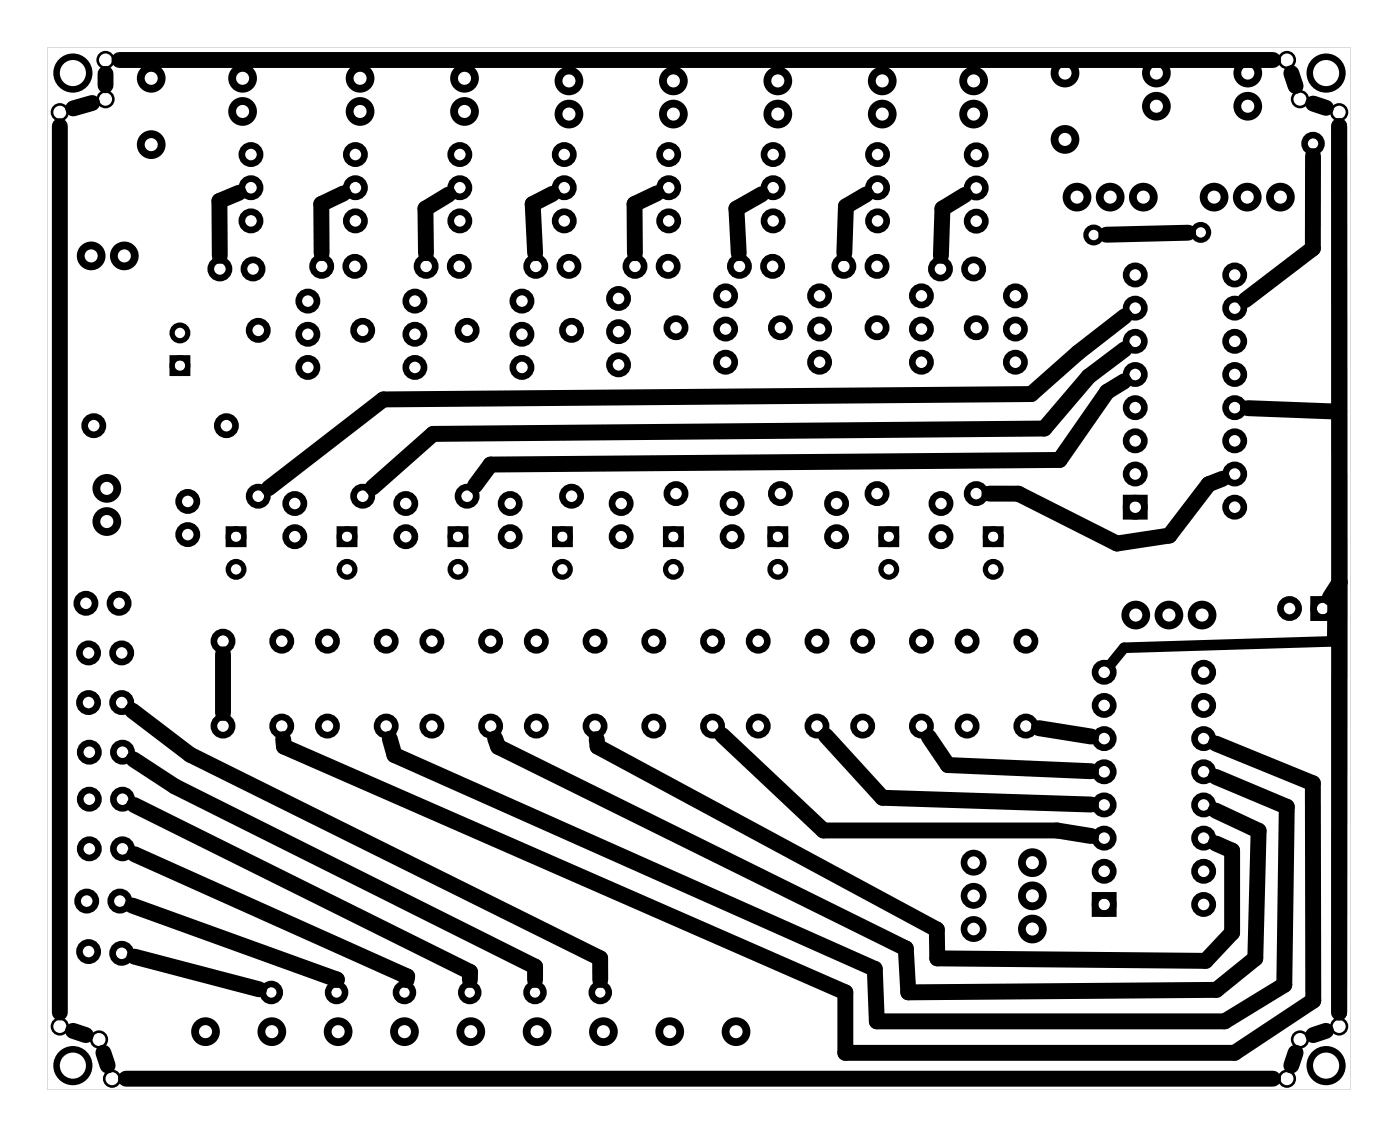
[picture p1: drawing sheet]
<svg xmlns="http://www.w3.org/2000/svg" width="107mm" height="87mm" viewBox="0 0 107 87" stroke-linecap="round" stroke-linejoin="round" font-family="sans-serif">
<path d="M3.6 3.6v79.8h99.8v-79.8zM3.6 3.6h99.8v79.8h-99.8z" fill="#000"/>
<g fill="none" stroke="#000" stroke-width=".5">
<circle cx="5.6" cy="5.6" r="1.25"/>
<circle cx="100.6" cy="11" r=".65"/>
<circle cx="101.6" cy="5.6" r="1.25"/>
<circle cx="20.8" cy="76" r=".65"/>
<circle cx="25.8" cy="76" r=".65"/>
<circle cx="31" cy="76" r=".65"/>
<circle cx="36" cy="76" r=".65"/>
<circle cx="41" cy="76" r=".65"/>
<circle cx="46" cy="76" r=".65"/>
<circle cx="5.6" cy="81.6" r="1.25"/>
<circle cx="101.6" cy="81.6" r="1.25"/>
</g>
<g fill="none" stroke="#000" stroke-width=".4">
<path d="M13.2 27.4h1.2v1.2h-1.2zM17.5 40.5h1.2v1.2h-1.2zM26 40.5h1.2v1.2h-1.2zM34.5 40.5h1.2v1.2h-1.2zM42.5 40.5h1.2v1.2h-1.2zM51 40.5h1.2v1.2h-1.2zM59 40.5h1.2v1.2h-1.2zM67.5 40.5h1.2v1.2h-1.2zM75.5 40.5h1.2v1.2h-1.2z"/>
<circle cx="83.8" cy="18" r=".6"/>
<circle cx="92" cy="17.8" r=".6"/>
<circle cx="13.8" cy="25.5" r=".6"/>
<circle cx="13.8" cy="28" r=".6"/>
<circle cx="18.1" cy="41.1" r=".6"/>
<circle cx="18.1" cy="43.6" r=".6"/>
<circle cx="26.6" cy="41.1" r=".6"/>
<circle cx="26.6" cy="43.6" r=".6"/>
<circle cx="35.1" cy="41.1" r=".6"/>
<circle cx="35.1" cy="43.6" r=".6"/>
<circle cx="43.1" cy="41.1" r=".6"/>
<circle cx="43.1" cy="43.6" r=".6"/>
<circle cx="51.6" cy="41.1" r=".6"/>
<circle cx="51.6" cy="43.6" r=".6"/>
<circle cx="59.6" cy="41.1" r=".6"/>
<circle cx="59.6" cy="43.6" r=".6"/>
<circle cx="68.1" cy="41.1" r=".6"/>
<circle cx="68.1" cy="43.6" r=".6"/>
<circle cx="76.1" cy="41.1" r=".6"/>
<circle cx="76.1" cy="43.6" r=".6"/>
</g>
<g fill="none" stroke="#000" stroke-width=".51">
<path d="M86.3 38.1h1.4v1.4h-1.4zM100.6 45.9h1.4v1.4h-1.4zM83.9 68.6h1.4v1.4h-1.4z"/>
<circle cx="19.2" cy="14.4" r=".7"/>
<circle cx="19.2" cy="16.9" r=".7"/>
<circle cx="19.2" cy="11.8" r=".7"/>
<circle cx="27.2" cy="14.4" r=".7"/>
<circle cx="27.2" cy="16.9" r=".7"/>
<circle cx="27.2" cy="11.8" r=".7"/>
<circle cx="35.2" cy="14.4" r=".7"/>
<circle cx="35.2" cy="16.9" r=".7"/>
<circle cx="35.2" cy="11.8" r=".7"/>
<circle cx="43.2" cy="16.9" r=".7"/>
<circle cx="43.2" cy="14.4" r=".7"/>
<circle cx="43.2" cy="11.8" r=".7"/>
<circle cx="51.2" cy="16.9" r=".7"/>
<circle cx="51.2" cy="14.4" r=".7"/>
<circle cx="51.2" cy="11.8" r=".7"/>
<circle cx="59.2" cy="16.9" r=".7"/>
<circle cx="59.2" cy="14.4" r=".7"/>
<circle cx="59.2" cy="11.8" r=".7"/>
<circle cx="67.2" cy="16.9" r=".7"/>
<circle cx="67.2" cy="14.4" r=".7"/>
<circle cx="67.2" cy="11.8" r=".7"/>
<circle cx="74.8" cy="16.9" r=".7"/>
<circle cx="74.8" cy="14.4" r=".7"/>
<circle cx="74.8" cy="11.9" r=".7"/>
<circle cx="7.2" cy="32.6" r=".7"/>
<circle cx="14.4" cy="38.4" r=".7"/>
<circle cx="16.8" cy="20.6" r=".7"/>
<circle cx="17.3" cy="32.6" r=".7"/>
<circle cx="19.4" cy="20.6" r=".7"/>
<circle cx="19.8" cy="38" r=".7"/>
<circle cx="19.8" cy="25.3" r=".7"/>
<circle cx="22.6" cy="38.6" r=".7"/>
<circle cx="23.6" cy="28.1" r=".7"/>
<circle cx="23.6" cy="25.6" r=".7"/>
<circle cx="23.6" cy="23.1" r=".7"/>
<circle cx="24.6" cy="20.4" r=".7"/>
<circle cx="27.2" cy="20.4" r=".7"/>
<circle cx="27.8" cy="38" r=".7"/>
<circle cx="27.8" cy="25.3" r=".7"/>
<circle cx="31.1" cy="38.6" r=".7"/>
<circle cx="31.8" cy="25.6" r=".7"/>
<circle cx="31.8" cy="28.1" r=".7"/>
<circle cx="31.8" cy="23.1" r=".7"/>
<circle cx="32.6" cy="20.4" r=".7"/>
<circle cx="35.2" cy="20.4" r=".7"/>
<circle cx="35.8" cy="38" r=".7"/>
<circle cx="35.8" cy="25.3" r=".7"/>
<circle cx="39.1" cy="38.6" r=".7"/>
<circle cx="40" cy="25.6" r=".7"/>
<circle cx="40" cy="28.1" r=".7"/>
<circle cx="40" cy="23.1" r=".7"/>
<circle cx="41" cy="20.4" r=".7"/>
<circle cx="43.6" cy="20.4" r=".7"/>
<circle cx="43.8" cy="38" r=".7"/>
<circle cx="43.8" cy="25.3" r=".7"/>
<circle cx="47.4" cy="25.4" r=".7"/>
<circle cx="47.4" cy="27.9" r=".7"/>
<circle cx="47.4" cy="22.9" r=".7"/>
<circle cx="47.6" cy="38.6" r=".7"/>
<circle cx="48.6" cy="20.4" r=".7"/>
<circle cx="51.2" cy="20.4" r=".7"/>
<circle cx="51.8" cy="37.8" r=".7"/>
<circle cx="51.8" cy="25.1" r=".7"/>
<circle cx="55.6" cy="25.2" r=".7"/>
<circle cx="55.6" cy="27.7" r=".7"/>
<circle cx="55.6" cy="22.7" r=".7"/>
<circle cx="56.1" cy="38.6" r=".7"/>
<circle cx="56.6" cy="20.4" r=".7"/>
<circle cx="59.2" cy="20.4" r=".7"/>
<circle cx="59.8" cy="37.8" r=".7"/>
<circle cx="59.8" cy="25.1" r=".7"/>
<circle cx="62.8" cy="25.2" r=".7"/>
<circle cx="62.8" cy="27.7" r=".7"/>
<circle cx="62.8" cy="22.7" r=".7"/>
<circle cx="64.1" cy="38.6" r=".7"/>
<circle cx="64.6" cy="20.4" r=".7"/>
<circle cx="67.2" cy="20.4" r=".7"/>
<circle cx="67.2" cy="37.8" r=".7"/>
<circle cx="67.2" cy="25.1" r=".7"/>
<circle cx="70.6" cy="25.2" r=".7"/>
<circle cx="70.6" cy="27.7" r=".7"/>
<circle cx="70.6" cy="22.7" r=".7"/>
<circle cx="72" cy="20.6" r=".7"/>
<circle cx="72.1" cy="38.6" r=".7"/>
<circle cx="74.6" cy="20.6" r=".7"/>
<circle cx="74.8" cy="37.8" r=".7"/>
<circle cx="74.8" cy="25.1" r=".7"/>
<circle cx="77.8" cy="25.2" r=".7"/>
<circle cx="77.8" cy="27.7" r=".7"/>
<circle cx="77.8" cy="22.7" r=".7"/>
<circle cx="87" cy="26.1" r=".7"/>
<circle cx="87" cy="33.8" r=".7"/>
<circle cx="87" cy="28.7" r=".7"/>
<circle cx="87" cy="36.3" r=".7"/>
<circle cx="87" cy="31.2" r=".7"/>
<circle cx="87" cy="23.6" r=".7"/>
<circle cx="87" cy="21.1" r=".7"/>
<circle cx="87" cy="38.8" r=".7"/>
<circle cx="94.6" cy="21.1" r=".7"/>
<circle cx="94.6" cy="31.2" r=".7"/>
<circle cx="94.6" cy="26.1" r=".7"/>
<circle cx="94.6" cy="36.3" r=".7"/>
<circle cx="94.6" cy="23.6" r=".7"/>
<circle cx="94.6" cy="33.8" r=".7"/>
<circle cx="94.6" cy="28.7" r=".7"/>
<circle cx="94.6" cy="38.8" r=".7"/>
<circle cx="6.6" cy="46.2" r=".7"/>
<circle cx="6.8" cy="53.8" r=".7"/>
<circle cx="6.8" cy="50" r=".7"/>
<circle cx="6.8" cy="57.6" r=".7"/>
<circle cx="9.1" cy="46.2" r=".7"/>
<circle cx="9.3" cy="53.8" r=".7"/>
<circle cx="9.3" cy="50" r=".7"/>
<circle cx="9.4" cy="57.6" r=".7"/>
<circle cx="14.4" cy="40.9" r=".7"/>
<circle cx="17.1" cy="49.1" r=".7"/>
<circle cx="17.1" cy="55.6" r=".7"/>
<circle cx="21.6" cy="49.1" r=".7"/>
<circle cx="21.6" cy="55.6" r=".7"/>
<circle cx="22.6" cy="41.1" r=".7"/>
<circle cx="25.1" cy="49.1" r=".7"/>
<circle cx="25.1" cy="55.6" r=".7"/>
<circle cx="29.6" cy="49.1" r=".7"/>
<circle cx="29.6" cy="55.6" r=".7"/>
<circle cx="31.1" cy="41.1" r=".7"/>
<circle cx="33.1" cy="49.1" r=".7"/>
<circle cx="33.1" cy="55.6" r=".7"/>
<circle cx="37.6" cy="49.1" r=".7"/>
<circle cx="37.6" cy="55.6" r=".7"/>
<circle cx="39.1" cy="41.1" r=".7"/>
<circle cx="41.1" cy="49.1" r=".7"/>
<circle cx="41.1" cy="55.6" r=".7"/>
<circle cx="45.6" cy="49.1" r=".7"/>
<circle cx="45.6" cy="55.6" r=".7"/>
<circle cx="47.6" cy="41.1" r=".7"/>
<circle cx="50.1" cy="49.1" r=".7"/>
<circle cx="50.1" cy="55.6" r=".7"/>
<circle cx="54.6" cy="49.1" r=".7"/>
<circle cx="54.6" cy="55.6" r=".7"/>
<circle cx="56.1" cy="41.1" r=".7"/>
<circle cx="58.1" cy="49.1" r=".7"/>
<circle cx="58.1" cy="55.6" r=".7"/>
<circle cx="62.6" cy="49.1" r=".7"/>
<circle cx="62.6" cy="55.6" r=".7"/>
<circle cx="64.1" cy="41.1" r=".7"/>
<circle cx="66.1" cy="49.1" r=".7"/>
<circle cx="66.1" cy="55.6" r=".7"/>
<circle cx="70.6" cy="49.1" r=".7"/>
<circle cx="70.6" cy="55.6" r=".7"/>
<circle cx="72.1" cy="41.1" r=".7"/>
<circle cx="74.1" cy="49.1" r=".7"/>
<circle cx="74.1" cy="55.6" r=".7"/>
<circle cx="78.6" cy="49.1" r=".7"/>
<circle cx="78.6" cy="55.6" r=".7"/>
<circle cx="84.6" cy="56.6" r=".7"/>
<circle cx="84.6" cy="54" r=".7"/>
<circle cx="84.6" cy="59.1" r=".7"/>
<circle cx="84.6" cy="51.5" r=".7"/>
<circle cx="92.2" cy="56.6" r=".7"/>
<circle cx="92.2" cy="59.1" r=".7"/>
<circle cx="92.2" cy="51.5" r=".7"/>
<circle cx="92.2" cy="54" r=".7"/>
<circle cx="98.8" cy="46.6" r=".7"/>
<circle cx="101.3" cy="46.6" r=".7"/>
<circle cx="6.6" cy="69" r=".7"/>
<circle cx="6.8" cy="72.9" r=".7"/>
<circle cx="6.8" cy="65" r=".7"/>
<circle cx="6.8" cy="61.2" r=".7"/>
<circle cx="9.2" cy="69" r=".7"/>
<circle cx="9.3" cy="73" r=".7"/>
<circle cx="9.4" cy="61.2" r=".7"/>
<circle cx="9.4" cy="65" r=".7"/>
<circle cx="74.6" cy="68.6" r=".74"/>
<circle cx="74.6" cy="71.1" r=".74"/>
<circle cx="74.6" cy="66.1" r=".74"/>
<circle cx="84.6" cy="61.6" r=".7"/>
<circle cx="84.6" cy="64.2" r=".7"/>
<circle cx="84.6" cy="66.7" r=".7"/>
<circle cx="84.6" cy="69.3" r=".7"/>
<circle cx="92.2" cy="61.6" r=".7"/>
<circle cx="92.2" cy="66.7" r=".7"/>
<circle cx="92.2" cy="64.2" r=".7"/>
<circle cx="92.2" cy="69.3" r=".7"/>
</g>
<g fill="none" stroke="#000" stroke-width=".2">
<circle cx="4.6" cy="8.6" r=".6"/>
<circle cx="8.1" cy="7.6" r=".6"/>
<circle cx="8.1" cy="4.6" r=".6"/>
<circle cx="98.6" cy="4.6" r=".6"/>
<circle cx="99.6" cy="7.6" r=".6"/>
<circle cx="102.6" cy="8.6" r=".6"/>
<circle cx="4.6" cy="78.6" r=".6"/>
<circle cx="7.6" cy="79.6" r=".6"/>
<circle cx="99.6" cy="79.6" r=".6"/>
<circle cx="102.6" cy="78.6" r=".6"/>
<circle cx="8.6" cy="82.6" r=".6"/>
<circle cx="98.6" cy="82.6" r=".6"/>
</g>
<g fill="none" stroke="#000" stroke-width=".6">
<circle cx="7" cy="19.6" r=".8"/>
<circle cx="9.5" cy="19.6" r=".8"/>
<circle cx="11.6" cy="11.1" r=".8"/>
<circle cx="11.6" cy="6" r=".8"/>
<circle cx="18.6" cy="6" r=".8"/>
<circle cx="18.6" cy="8.5" r=".8"/>
<circle cx="27.6" cy="6" r=".8"/>
<circle cx="27.6" cy="8.5" r=".8"/>
<circle cx="35.6" cy="6" r=".8"/>
<circle cx="35.6" cy="8.5" r=".8"/>
<circle cx="43.6" cy="6.2" r=".8"/>
<circle cx="43.6" cy="8.7" r=".8"/>
<circle cx="51.6" cy="6.2" r=".8"/>
<circle cx="51.6" cy="8.7" r=".8"/>
<circle cx="59.6" cy="6.2" r=".8"/>
<circle cx="59.6" cy="8.7" r=".8"/>
<circle cx="67.6" cy="6.2" r=".8"/>
<circle cx="67.6" cy="8.7" r=".8"/>
<circle cx="74.6" cy="6.2" r=".8"/>
<circle cx="74.6" cy="8.7" r=".8"/>
<circle cx="81.6" cy="10.7" r=".8"/>
<circle cx="81.6" cy="5.6" r=".8"/>
<circle cx="82.5" cy="15.1" r=".8"/>
<circle cx="85" cy="15.1" r=".8"/>
<circle cx="87.6" cy="15.1" r=".8"/>
<circle cx="88.6" cy="5.6" r=".8"/>
<circle cx="88.6" cy="8.1" r=".8"/>
<circle cx="93" cy="15.1" r=".8"/>
<circle cx="95.5" cy="15.1" r=".8"/>
<circle cx="95.6" cy="5.6" r=".8"/>
<circle cx="95.6" cy="8.1" r=".8"/>
<circle cx="98.1" cy="15.1" r=".8"/>
<circle cx="8.2" cy="37.4" r=".8"/>
<circle cx="8.2" cy="39.9" r=".8"/>
<circle cx="87" cy="47.1" r=".8"/>
<circle cx="89.5" cy="47.1" r=".8"/>
<circle cx="92.1" cy="47.1" r=".8"/>
<circle cx="15.7" cy="79" r=".8"/>
<circle cx="20.8" cy="79" r=".8"/>
<circle cx="25.9" cy="79" r=".8"/>
<circle cx="31" cy="79" r=".8"/>
<circle cx="36.1" cy="79" r=".8"/>
<circle cx="41.1" cy="79" r=".8"/>
<circle cx="46.2" cy="79" r=".8"/>
<circle cx="51.3" cy="79" r=".8"/>
<circle cx="56.4" cy="79" r=".8"/>
<circle cx="79.1" cy="68.6" r=".8"/>
<circle cx="79.1" cy="71.1" r=".8"/>
<circle cx="79.1" cy="66.1" r=".8"/>
</g>
<path d="M101.8 45.9l.3-.3v3.5l-16 .5-1 1.2" fill="none" stroke="#000" stroke-width=".81"/>
<g fill="none" stroke="#000" stroke-width="1.2">
<path d="M4.6 9.7v67.8M7.1 7.9l-1.5 .4M8.1 5.7v.8M9.1 4.6h88.4M18.3 14.8l-1.5 .6v4.2M26.3 14.8l-1.7 .8v3.8M34.4 14.9l-1.8 1.1v3.4M42.3 14.8l-1.5 .8 .2 3.8M50.3 14.8l-1.7 .8v3.8M58.3 14.9l-1.9 1.1 .2 3.4M66.4 14.9l-1.6 .9-.1 3.6M73.9 14.9l-1.7 1.1-.1 3.6"/>
<path d="M91 17.8l-6.3 .2M98.9 5.6l.3 1M100.6 12v7l-5.2 4M100.6 7.9l1 .4M102.6 9.7v67.8zM86.1 29.2l-1.3 .8-3.6 5.2-43.6 .4-1.2 1.6M86.2 26.7l-2.8 2.1-3.4 4-46.8 .4-4.7 4.1M86.2 24.2l-3.6 2.8-3.6 3.2-49.6 .4-8.8 6.8M93.6 36.7l-1 .4-3 3.9-4 .6-7.6-3.8h-2.2M95.6 31.3l7 .2M10.1 54.4l4.5 3.4 31.4 15.6v1.6M10.2 58.1l3.2 2.1 27.6 13.8v1"/>
<path d="M17.1 50.1v4.5M21.7 56.6l.1 .6 43 18.8v4.6h29.8l6-4v-16.6l-7.5-3.1M29.9 56.6l.3 1.2 36.8 16.4 .2 4h26.6l4.6-2.8 .2-13.6-5.5-2.3M37.9 56.5l.3 .7 31.2 15.4 .2 3.4 23.6-.2 3-2.4 .2-9.8-3.3-1.5M45.7 56.6l.1 .6 26 14v2.2l20.6 .2 2-2.2v-6.3l-1.3-.5M55.3 56.3l7.8 7.3h17.9l2.6 .4M63.3 56.3l4.3 4.8 16 .5M71.1 56.4l1.5 2.2 11 .5M79.6 55.8l4 .6M102.6 44.6l-.7 1.1M5.6 78.9l1 .4M10.1 69.3l15.7 5.7"/>
<path d="M10.3 61.6l25.7 12.8v.6M10.3 73.3l9.6 2.5M10.3 65.4l20.9 9.4-.1 .2M101.6 78.9l-1 .4M7.9 80.6l.3 1M9.6 82.6h87.9M99.2 80.6l-.3 1"/>
</g>
</svg>
